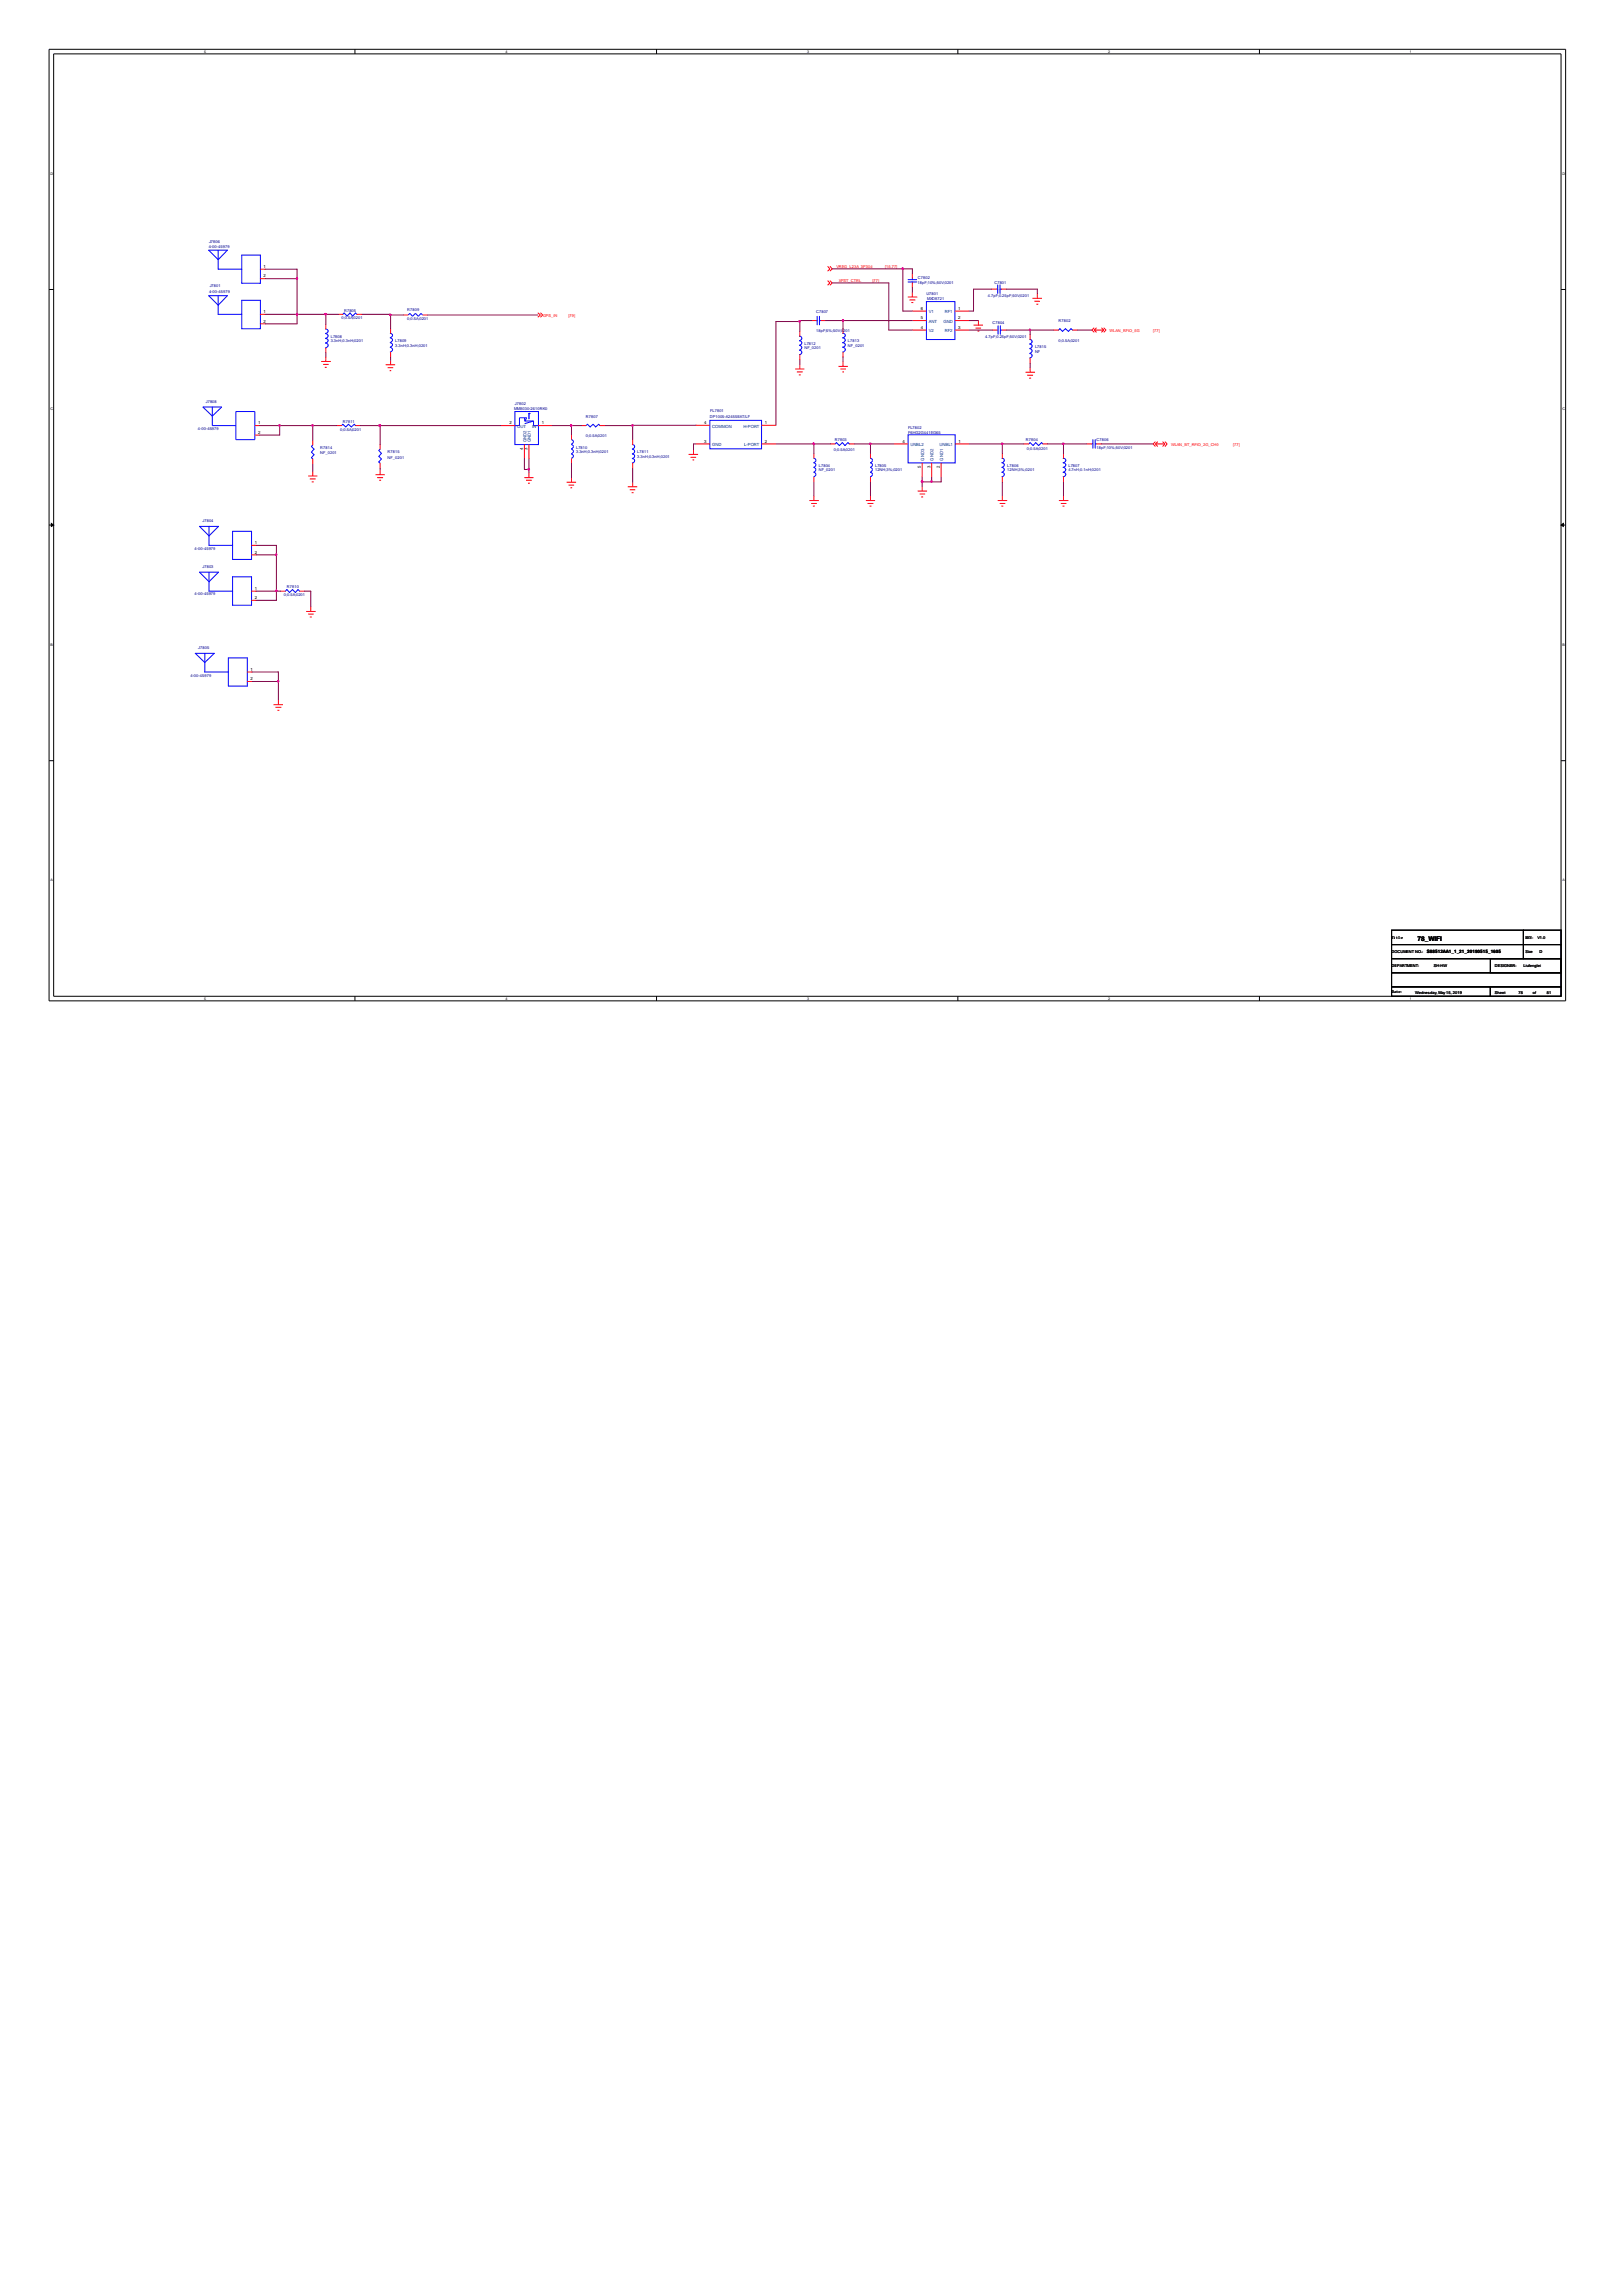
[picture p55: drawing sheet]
<svg xmlns="http://www.w3.org/2000/svg" width="210mm" height="297mm" viewBox="0 0 210 297" stroke-linecap="round" stroke-linejoin="round" font-family="sans-serif">
<defs><g id="words">
<text font-size=".8" x="183.4" y="121.8">78_WIFI</text>
<g font-size=".6">
<text x="34.1" y="34.7">1</text>
<text x="34.1" y="35.9">2</text>
<text x="34.1" y="40.5">1</text>
<text x="34.1" y="41.7">2</text>
<text x="119.2" y="41.3">5</text>
<text x="119.2" y="40.1">6</text>
<text x="124" y="41.3">2</text>
<text x="124" y="40.1">1</text>
<text x="119.2" y="42.5">4</text>
<text x="124" y="42.5">3</text>
<text x="33.4" y="54.9">1</text>
<text x="33.4" y="56.1">2</text>
<text x="65.9" y="54.9">2</text>
<text x="67.7" y="58.2" transform="rotate(-90 67.7 58.2)">4</text>
<text x="68.3" y="58.2" transform="rotate(-90 68.3 58.2)">3</text>
<text x="70.1" y="54.9">1</text>
<text x="91.1" y="57.3">3</text>
<text x="91.1" y="54.8">4</text>
<text x="99" y="54.8">1</text>
<text x="99" y="57.3">2</text>
<text x="116.8" y="57.3">4</text>
<text x="124" y="57.3">1</text>
<text x="119.2" y="60.6" transform="rotate(-90 119.2 60.6)">5</text>
<text x="120.4" y="60.6" transform="rotate(-90 120.4 60.6)">3</text>
<text x="121.6" y="60.6" transform="rotate(-90 121.6 60.6)">2</text>
<text x="33" y="70.4">1</text>
<text x="33" y="71.6">2</text>
<text x="33" y="76.3">1</text>
<text x="33" y="77.5">2</text>
<text x="32.4" y="86.8">1</text>
<text x="32.4" y="88">2</text>
<text x="184.7" y="123.3">S88512AA1_1_21_20190515_1605</text>
</g>
<g font-size=".6" fill="#004080">
<text x="120.2" y="41.8">ANT</text>
<text x="120.2" y="40.5">V1</text>
<text x="122.1" y="41.8">GND</text>
<text x="122.3" y="40.5">RF1</text>
<text x="120.2" y="43">V2</text>
<text x="122.3" y="43">RF2</text>
<text x="66.9" y="55.4">OUT</text>
<text x="68.1" y="57.2" transform="rotate(-90 68.1 57.2)">GND2</text>
<text x="68.7" y="57.2" transform="rotate(-90 68.7 57.2)">GND1</text>
<text x="68.9" y="55.4">IN</text>
<text x="92.2" y="57.7">GND</text>
<text x="92.2" y="55.3">COMMON</text>
<text x="96.2" y="55.3">H-PORT</text>
<text x="96.3" y="57.7">L-PORT</text>
<text x="117.8" y="57.7">UNBL2</text>
<text x="119.6" y="59.6" transform="rotate(-90 119.6 59.6)">GND3</text>
<text x="120.8" y="59.6" transform="rotate(-90 120.8 59.6)">GND2</text>
<text x="121.6" y="57.7">UNBL1</text>
<text x="122" y="59.6" transform="rotate(-90 122 59.6)">GND1</text>
</g>
<g font-size=".5">
<text x="26.4" y="6.8">5</text>
<text x="65.4" y="6.8">4</text>
<text x="104.4" y="6.8">3</text>
<text x="143.4" y="6.8">2</text>
<text x="182.5" y="6.8">1</text>
<text x="6.5" y="22.6">D</text>
<text x="202.2" y="22.6">D</text>
<text x="6.5" y="53.1">C</text>
<text x="202.2" y="53.1">C</text>
<text x="6.5" y="83.6">B</text>
<text x="202.2" y="83.6">B</text>
<text x="6.5" y="114">A</text>
<text x="202.2" y="114">A</text>
<text x="180.1" y="121.4">Title</text>
<text x="180.1" y="123.3">DOCUMENT NO.:</text>
<text x="180.1" y="125.1">DEPARTMENT:</text>
<text x="185.5" y="125.1">SH-HW</text>
<text x="193.5" y="125.1">DESIGNER:</text>
<text x="197.1" y="125.1">Liufenglei</text>
<text x="197.4" y="123.3">Size</text>
<text x="197.4" y="121.4">REV:</text>
<text x="199" y="121.5">V1.0</text>
<text x="199.2" y="123.3">D</text>
<text x="26.4" y="129.3">5</text>
<text x="65.4" y="129.3">4</text>
<text x="104.4" y="129.3">3</text>
<text x="143.4" y="129.3">2</text>
<text x="180.1" y="128.5">Date:</text>
<text x="182.5" y="129.3">1</text>
<text x="183.1" y="128.6">Wednesday, May15, 2019</text>
<text x="193.5" y="128.6">Sheet</text>
<text x="196.5" y="128.6">78</text>
<text x="198.4" y="128.6">of</text>
<text x="200.2" y="128.6">81</text>
</g>
<g font-size=".5" fill="#000080">
<text x="27" y="32.1">4-00-45979</text>
<text x="27.1" y="31.4">J7806</text>
<text x="27.1" y="38">4-00-45979</text>
<text x="27.1" y="37.2">J7801</text>
<text x="44.2" y="41.3">0;0.5A;0201</text>
<text x="44.5" y="40.3">R7805</text>
<text x="52.7" y="40.3">R7809</text>
<text x="52.7" y="41.4">0;0.5A;0201</text>
<text x="105.6" y="40.5">C7807</text>
<text x="118.7" y="36.7">18pF;10%;50V;0201</text>
<text x="118.8" y="36.1">C7802</text>
<text x="119.9" y="38.1">U7801</text>
<text x="120" y="38.8">MXD8721</text>
<text x="127.8" y="38.5">4.7pF;0.25pF;50V;0201</text>
<text x="128.4" y="42">C7804</text>
<text x="128.7" y="36.7">C7801</text>
<text x="137" y="41.7">R7802</text>
<text x="42.8" y="43.7">L7808</text>
<text x="42.8" y="44.3">3.3nH;0.3nH;0201</text>
<text x="51.1" y="44.2">L7809</text>
<text x="51.1" y="44.9">3.3nH;0.3nH;0201</text>
<text x="104.1" y="44.6">L7812</text>
<text x="104.1" y="45.2">NF_0201</text>
<text x="105.6" y="43">18pF;5%;50V;0201</text>
<text x="109.7" y="44.2">L7813</text>
<text x="109.7" y="44.9">NF_0201</text>
<text x="127.5" y="43.8">4.7pF;0.25pF;50V;0201</text>
<text x="133.9" y="45">L7815</text>
<text x="133.9" y="45.6">NF</text>
<text x="137" y="44.2">0;0.5A;0201</text>
<text x="26.6" y="52.1">J7808</text>
<text x="66.5" y="53">MM8030-2610RK0</text>
<text x="66.6" y="52.4">J7802</text>
<text x="91.9" y="53.2">FL7801</text>
<text x="25.6" y="55.7">4-00-45979</text>
<text x="41.4" y="58.1">R7814</text>
<text x="41.4" y="58.8">NF_0201</text>
<text x="44" y="55.7">0;0.5A;0201</text>
<text x="44.4" y="54.7">R7811</text>
<text x="50.2" y="58.6">R7815</text>
<text x="50.2" y="59.3">NF_0201</text>
<text x="74.5" y="58">L7810</text>
<text x="74.5" y="58.6">3.3nH;0.3nH;0201</text>
<text x="75.8" y="54">R7807</text>
<text x="75.8" y="56.5">0;0.5A;0201</text>
<text x="82.5" y="58.6">L7811</text>
<text x="82.5" y="59.3">3.3nH;0.3nH;0201</text>
<text x="91.9" y="54">DP1005-A2455EAT/LF</text>
<text x="107.9" y="58.4">0;0.5A;0201</text>
<text x="108" y="57.1">R7803</text>
<text x="117.5" y="55.5">FL7802</text>
<text x="117.5" y="56.1">F6HG2G441EG65</text>
<text x="132.8" y="57.1">R7804</text>
<text x="132.9" y="58.3">0;0.5A;0201</text>
<text x="141.9" y="57.1">C7806</text>
<text x="141.9" y="58.2">18pF;10%;50V;0201</text>
<text x="106" y="60.4">L7804</text>
<text x="106" y="61">NF_0201</text>
<text x="113.2" y="60.4">L7805</text>
<text x="113.2" y="61">12NH;3%;0201</text>
<text x="130.3" y="60.4">L7806</text>
<text x="130.3" y="61">12NH;3%;0201</text>
<text x="138.3" y="60.4">L7807</text>
<text x="138.3" y="61">4.7nH;0.1nH;0201</text>
<text x="25.2" y="71.1">4-00-45979</text>
<text x="26.2" y="67.6">J7804</text>
<text x="25.2" y="77">4-00-45979</text>
<text x="26.2" y="73.5">J7803</text>
<text x="36.7" y="77.1">0;0.5A;0201</text>
<text x="37.1" y="76.1">R7810</text>
<text x="25.7" y="84">J7805</text>
<text x="24.6" y="87.5">4-00-45979</text>
</g>
<g font-size=".5" fill="#f00">
<text x="108.2" y="34.7">VREG_L23A_3P304</text>
<text x="114.6" y="34.7">[15,77]</text>
<text x="70.3" y="41">GPS_IN</text>
<text x="73.6" y="41">[79]</text>
<text x="108.5" y="36.5">XPST_CTRL</text>
<text x="112.9" y="36.5">[77]</text>
<text x="143.6" y="42.9">WLAN_RFIO_5G</text>
<text x="149.2" y="42.9">[77]</text>
<text x="151.6" y="57.6">WLAN_BT_RFIO_2G_CH0</text>
<text x="159.6" y="57.6">[77]</text>
</g>
</g></defs>
<g fill="none" stroke="#000" stroke-width=".13">
<path d="M6.3 6.4h196.3v123.1h-196.3zM6.9 7h195.1v121.9h-195.1zM45.9 6.4v.6M85 6.4v.6M124 6.4v.6M163 6.4v.6M6.3 37.5h.6M202 37.5h.6M6.3 67.9h.6M202 67.9h.6M6.3 98.4h.6M202 98.4h.6"/>
<path d="M45.9 128.9v.6M85 128.9v.6M124 128.9v.6M163 128.9v.6M180.1 120.3h17v1.9h-17zM180.1 122.2h17v1.8h-17zM180.1 127.7h12.8v1.2h-12.8zM180.1 125.8h21.9v1.9h-21.9zM180.1 124h21.9v1.8h-21.9zM192.9 127.7h9.1v1.2h-9.1zM192.9 124h9.1v1.8h-9.1zM197.1 120.3h4.9v1.9h-4.9z"/>
<path d="M197.1 122.2h4.9v1.8h-4.9z"/>
</g>
<g fill="#000" stroke="#000" stroke-width=".13">
<path d="M6.6 67.7l.3 .2-.3 .2z" fill-rule="evenodd"/>
<path d="M202 67.9l.3-.2v.4z" fill-rule="evenodd"/>
</g>
<g fill="none" stroke="#f00" stroke-width=".13">
<path d="M33.7 34.8h.6M33.7 36.1h.6M107.1 34.4l.3 .4-.3 .3M107.1 36.3l.3 .3-.3 .3M107.4 34.4l.3 .4-.3 .3M107.4 36.3l.3 .3-.3 .3M117.5 38.4h1.2M117.7 38.8h.7M117.9 39.1h.3M118.1 35.4v.6M118.1 36.6v.6M118.1 37.8v.6"/>
<path d="M128.4 37.4h.6M129.6 37.4h.6M133.6 38.6h1.2M133.9 39h.7M134.1 39.4h.3M134.2 38v.6M33 55.1h.6M33 56.3h.6M33.7 40.7h.6M33.7 41.9h.6M40.5 57v.6M40.5 59.4v.6"/>
<path d="M41.6 46.8h1.2M41.8 47.1h.7M42 47.5h.3M42.2 42v.6M42.2 45v.6M42.2 46.2v.6M43.6 55.1h.6M43.8 40.7h.6M46 55.1h.6M46.2 40.7h.6M49.2 57.5v.6M49.2 59.9v.7"/>
<path d="M49.9 47.2h1.2M50.2 47.6h.7M50.4 47.9h.2M50.5 42.5v.6M50.5 45.6v.6M50.5 46.6v.6M52.2 40.8h.6M54.7 40.8h.6M64.8 55.1h1.8M67.9 57.5v1.8M68.5 57.5v1.8M69.6 40.5l.3 .3-.3 .2"/>
<path d="M69.7 55.1h1.8M69.9 40.5l.3 .3-.3 .2M74 56.3v.6M74 59.3v.6M75.2 55.1h.6M77.6 55.1h.7M81.9 56.9v.6M81.9 59.9v.7M89.1 58.8h1.2M89.4 59.2h.7M89.6 59.5h.2M89.7 58.2v.6"/>
<path d="M90 57.4h1.9M90 55h1.9M98.6 57.4h1.8M98.6 55h1.8M102.9 47.7h1.2M103.1 48.1h.8M103.4 48.5h.2M103.5 42.9v.6M103.5 45.9v.7M103.5 47.1v.6M105 41.5h.6M105.3 58.7v.6"/>
<path d="M106.3 41.5h.5M107.5 57.4h.6M108.5 47.4h1.2M108.8 47.7h.7M109 48.1h.2M109.1 42.5v.6M109.1 45.6v.6M109.1 46.8v.6M109.9 57.4h.6M112.6 58.7v.6M115.7 57.4h1.8M118.1 42.7h1.8"/>
<path d="M118.1 40.2h1.8M118.1 41.5h1.8M119.3 59.9v1.8M120.6 59.9v1.8M121.8 59.9v1.8M123.6 42.7h1.8M123.6 40.2h1.8M123.6 41.5h1.8M123.6 57.4h1.8M126 42.1h1.2M126.2 42.4h.8M126.5 42.8h.2"/>
<path d="M126.6 41.5v.6M128.4 42.7h.6M129.7 42.7h.6M129.7 58.7v.6M132.5 57.4h.6M132.7 48.2h1.2M132.9 48.5h.8M133.2 48.9h.2M133.3 43.3v.6M133.3 46.3v.7M133.3 47.6v.6M135 57.4h.6"/>
<path d="M136.4 42.7h.6M137.6 58.7v.6M138.8 42.7h.6M140.7 57.4h.6M141.6 42.4l-.3 .3 .3 .3M141.6 42.7l.3 .3M141.6 42.7h1.2M141.9 42.4l-.3 .3M141.9 57.4h.6M142.5 42.4l.3 .3M142.8 42.4l.3 .3-.3 .3M142.8 42.7l-.3 .3"/>
<path d="M149.5 57.1l-.3 .3 .3 .4M149.5 57.4l.3 .4M149.5 57.4h1.2M149.8 57.1l-.3 .3M150.5 57.1l.2 .3M150.7 57.1l.3 .3-.3 .4M150.7 57.4l-.2 .4M32.6 70.6h.5M32.6 71.8h.5M32.6 76.5h.5M32.6 77.7h.5M36.3 76.5h.6"/>
<path d="M38.8 76.5h.6M39.6 79.1h1.3M39.9 79.4h.7M39.9 61.6h1.2M40.1 79.8h.2M40.1 62h.8M40.2 78.5v.6M40.3 62.3h.3M40.5 61v.6M48.6 61.4h1.2M48.8 61.8h.8M49.1 62.1h.2"/>
<path d="M49.2 60.8v.6M67.9 61.8h1.1M68.1 62.1h.7M68.3 62.5h.3M68.5 61.2v.6M73.3 62.4h1.2M73.6 62.8h.7M73.8 63.1h.2M74 61.8v.6M81.2 63h1.3M81.5 63.4h.7M81.7 63.7h.3"/>
<path d="M81.9 62.4v.6M104.7 64.8h1.3M105 65.1h.7M105.2 65.5h.3M105.3 61.7v.6M105.3 64.2v.6M112.1 64.8h1.1M112.3 65.1h.7M112.5 65.5h.3M112.6 61.7v.6M112.6 64.2v.6M118.7 63.5h1.3"/>
<path d="M119 63.9h.7M119.2 64.3h.3M119.3 62.9v.6M129.1 64.8h1.2M129.4 65.1h.7M129.6 65.5h.2M129.7 61.7v.6M129.7 64.2v.6M137 64.8h1.3M137.3 65.1h.7M137.5 65.5h.3M137.6 61.7v.6"/>
<path d="M137.6 64.2v.6M32 86.9h.6M32 88.2h.6M35.4 91.2h1.2M35.6 91.5h.8M35.9 91.9h.3M36 90.5v.7"/>
</g>
<g fill="none" stroke="#00f" stroke-width=".13">
<path d="M27 32.4h2.4l-1.2 1.2zM27 38.3h2.4l-1.2 1.2zM28.2 32.4v2.4h3.1M28.2 38.3v2.4h3.1M31.3 33h2.4v3.6h-2.4zM31.3 38.8h2.4v3.7h-2.4zM117.5 36.2h1.1M117.5 36.5h1.1M118.1 36v.2M118.1 36.5v.1M119.9 39h3.7v4.9h-3.7zM129 37.4h.1"/>
<path d="M129.1 36.9v1.1M129.4 37.4h.2M129.4 36.9v1.1M26.2 52.6h2.5l-1.2 1.2zM27.5 52.6v2.5h3M30.5 53.2h2.5v3.7h-2.5zM40.5 57.6l-.2 .2 .3 .3-.3 .4 .3 .3-.3 .4 .2 .2M42.1 42.6a.28 .28 0 0 1 .4 .2 .28 .28 0 0 1-.4 .3M42.1 43.2a.3 .3 0 0 1 .4 .3 .3 .3 0 0 1-.4 .3M42.1 43.8a.28 .28 0 0 1 .4 .3 .28 .28 0 0 1-.4 .3M42.1 44.4a.3 .3 0 0 1 .4 .3 .3 .3 0 0 1-.4 .3M44.2 55.1l.2-.2 .3 .3 .4-.3 .4 .3 .3-.3 .2 .2"/>
<path d="M44.4 40.7l.1-.2 .4 .4 .4-.4 .3 .4 .4-.4 .2 .2M49.2 58.1l-.2 .2 .4 .4-.4 .3 .4 .4-.4 .4 .2 .1M50.5 43.1l.3 .2a.3 .3 0 0 1-.3 .4M50.5 43.7l.3 .2a.35 .35 0 0 1-.3 .4M50.5 44.4l.3 .1a.3 .3 0 0 1-.3 .4M50.5 44.9l.3 .3v.2l-.3 .1M52.8 40.8l.2-.3 .4 .4 .4-.4 .3 .4 .4-.4 .2 .3M66.6 53.2h3.1v4.3h-3.1zM67.9 54v.5l.3-.5h-1v1.1h-.6M67.9 54.8l1.1-.3v.6h.7M73.9 56.9l.3 .1a.35 .35 0 0 1-.3 .5M73.9 57.5l.3 .1a.3 .3 0 0 1-.3 .5"/>
<path d="M73.9 58.1l.3 .3v.1l-.3 .2M73.9 58.7l.3 .2a.3 .3 0 0 1-.3 .4M75.8 55.1l.2-.2 .4 .3 .4-.3 .3 .3 .4-.3 .1 .2M81.8 57.5h.2a.28 .28 0 0 1 .1 .4 .28 .28 0 0 1-.3 .2M81.8 58.1a.3 .3 0 0 1 .3 .3 .3 .3 0 0 1-.3 .3M81.8 58.7l.2 .1a.28 .28 0 0 1 .1 .3 .28 .28 0 0 1-.3 .2M81.8 59.3l.2 .1a.28 .28 0 0 1 .1 .3 .28 .28 0 0 1-.3 .2M91.9 54.4h6.7v3.7h-6.7zM103.5 43.5h.1a.28 .28 0 0 1 .1 .4 .28 .28 0 0 1-.2 .2M103.5 44.1h.1a.28 .28 0 0 1 .1 .3 .28 .28 0 0 1-.2 .2M103.5 44.7h.1a.3 .3 0 0 1 .1 .4 .3 .3 0 0 1-.2 .2M103.5 45.3l.1 .1a.28 .28 0 0 1 .1 .3 .28 .28 0 0 1-.2 .2"/>
<path d="M105.3 59.3h.1a.28 .28 0 0 1 .2 .3 .28 .28 0 0 1-.3 .2M105.3 59.9h.1a.28 .28 0 0 1 .2 .3 .28 .28 0 0 1-.3 .2M105.6 41.5h.1M105.7 40.9v1.1M106 41.5h.3M106 40.9v1.1M108.1 57.4l.1-.1 .4 .3 .4-.3 .3 .3 .4-.3 .2 .1M109.1 43.1a.28 .28 0 0 1 .3 .3 .28 .28 0 0 1-.3 .3M109.1 43.7a.3 .3 0 0 1 .3 .3 .3 .3 0 0 1-.3 .3M109.1 44.4a.28 .28 0 0 1 .3 .2 .28 .28 0 0 1-.3 .3M109.1 44.9a.3 .3 0 0 1 .3 .3 .3 .3 0 0 1-.3 .3M112.6 59.3h.2a.28 .28 0 0 1 .1 .3 .28 .28 0 0 1-.3 .2"/>
<path d="M112.6 59.9h.2a.28 .28 0 0 1 .1 .3 .28 .28 0 0 1-.3 .2M117.5 56.2h6.1v3.7h-6.1zM129 42.7h.2M129.2 42.1v1.2M129.5 42.7h.2M129.5 42.1v1.2M129.7 59.3h.1a.28 .28 0 0 1 .2 .3 .28 .28 0 0 1-.3 .2M129.7 59.9h.1a.28 .28 0 0 1 .2 .3 .28 .28 0 0 1-.3 .2M133.1 57.4l.2-.1 .4 .3 .3-.3 .4 .3 .4-.3 .2 .1M133.3 43.9l.1 .1a.28 .28 0 0 1 .2 .3 .28 .28 0 0 1-.3 .2M133.3 44.5h.1a.28 .28 0 0 1 .2 .4 .28 .28 0 0 1-.3 .2M133.3 45.1l.1 .1a.3 .3 0 0 1 .2 .3 .3 .3 0 0 1-.3 .2"/>
<path d="M133.3 45.7l.1 .1a.28 .28 0 0 1 .2 .3 .28 .28 0 0 1-.3 .2M137 42.7l.2-.2 .3 .4 .4-.4 .4 .4 .3-.4 .2 .2M137.6 59.3a.28 .28 0 0 1 .3 .3 .28 .28 0 0 1-.3 .2M137.6 59.9a.28 .28 0 0 1 .3 .3 .28 .28 0 0 1-.3 .2M141.3 57.4h.1M141.4 56.9v1.1M141.7 57.4h.2M141.7 56.9v1.1M25.8 68.1h2.5l-1.2 1.2zM25.8 74h2.5l-1.2 1.3zM27.1 68.1v2.5h3M27.1 74v2.5h3"/>
<path d="M30.1 68.7h2.5v3.7h-2.5zM30.1 74.6h2.5v3.7h-2.5zM36.9 76.5l.2-.2 .4 .4 .3-.4 .4 .4 .4-.4 .2 .2M105.3 60.5h.1a.3 .3 0 0 1 .2 .4 .3 .3 0 0 1-.3 .2M105.3 61.1h.1a.28 .28 0 0 1 .2 .4 .28 .28 0 0 1-.3 .2M112.6 60.5h.2a.3 .3 0 0 1 .1 .4 .3 .3 0 0 1-.3 .2M112.6 61.1h.2a.28 .28 0 0 1 .1 .4 .28 .28 0 0 1-.3 .2M129.7 60.5h.1a.3 .3 0 0 1 .2 .4 .3 .3 0 0 1-.3 .2M129.7 61.1h.1a.28 .28 0 0 1 .2 .4 .28 .28 0 0 1-.3 .2M137.6 60.5a.3 .3 0 0 1 .3 .3 .3 .3 0 0 1-.3 .3M137.6 61.1a.28 .28 0 0 1 .3 .3 .28 .28 0 0 1-.3 .3M25.3 84.5h2.4l-1.2 1.2z"/>
<path d="M26.5 84.5v2.4h3M29.5 85.1h2.5v3.7h-2.5z"/>
</g>
<path d="M69 54.5h-1.1" fill="none" stroke="#00f" stroke-width=".13" stroke-dasharray="6.1 2" stroke-linecap="butt"/>
<path d="M68.5 53.5h.1M68.5 53.5v.7" fill="none" stroke="#00f" stroke-width=".17"/>
<g fill="none" stroke="#800040" stroke-width=".13">
<path d="M34.3 34.8h4.1v7.1h-4.1M34.3 36.1h4.1M107.7 36.6h7.3v6.1h3.1M107.7 34.8h10.4v.6M116.8 34.8v5.4h1.3M118.1 37.2v.6M128.4 37.4h-2.4v2.8h-.6M130.2 37.4h4v.6M33.6 55.1h10M34.3 40.7h9.5M36.2 55.1v1.2h-2.6M40.5 55.1v1.9"/>
<path d="M42.2 40.7v1.3M42.2 45.6v.6M46.6 55.1h18.2M46.8 40.7h3.7v1.8M49.1 55.1h.1M49.2 55.1v2.4M50.5 46.2v.4M50.5 40.8h1.7M55.3 40.8h14.3M67.9 59.3v1.4h.6M68.5 59.3v1.9M71.5 55.1h3.7"/>
<path d="M74 55.1v1.2M74 59.9v1.9M81.9 55.1v1.8M90 57.4h-.3v.8M90 55l-11.7 .1M100.4 57.4h7.1M103.5 41.6h-3.1v13.4M103.5 46.6v.5M105 41.5h-1.5v1.4M105.3 57.4v1.3M106.8 41.5h11.3M109.1 41.5v1"/>
<path d="M109.1 46.2v.6M110.5 57.4h5.2M112.6 57.4v1.3M125.4 41.5h1.2M125.4 42.7h3M125.4 57.4h7.1M129.7 57.4v1.3M130.3 42.7h6.1M133.3 42.7v.6M133.3 47v.6M135.6 57.4h5.1M137.6 57.4v1.3"/>
<path d="M139.4 42.7h1.9M142.5 57.4h6.7M33.1 76.5h3.2M33.1 70.6h2.7v7.1h-2.7M33.1 71.8h2.7M39.4 76.5h.8v2M40.5 60v1M49.2 60.6v.2M81.9 60.6v1.8M105.3 62.3v1.9M112.6 62.3v1.9M119.3 61.7v1.2"/>
<path d="M120.6 61.7v.6M121.8 61.7v.6h-2.5M129.7 62.3v1.9M137.6 62.3v1.9M32.6 86.9h3.4v3.6M32.6 88.2h3.4"/>
</g>
<g fill="#f0f" stroke="#f0f" stroke-width=".13">
<path d="M103.4 41.5h.1v.1h-.1z" fill-rule="evenodd"/>
<path d="M112.5 57.3h.2v.2h-.2z" fill-rule="evenodd"/>
<path d="M129.6 57.3h.1v.2h-.1z" fill-rule="evenodd"/>
<path d="M120.5 62.2l.1 .1-.1 .1z" fill-rule="evenodd"/>
<path d="M119.2 62.2l.2 .1-.1 .1z" fill-rule="evenodd"/>
<path d="M42.1 40.6h.1v.1h-.1z" fill-rule="evenodd"/>
<path d="M73.8 55h.2l-.1 .1z" fill-rule="evenodd"/>
<path d="M81.8 55h.1v.1h-.1z" fill-rule="evenodd"/>
<path d="M68.4 60.6h.1v.2h-.1z" fill-rule="evenodd"/>
<path d="M137.5 57.3h.2v.2h-.2z" fill-rule="evenodd"/>
<path d="M38.4 40.6h.1l-.1 .2z" fill-rule="evenodd"/>
<path d="M38.4 36h.1l-.1 .1z" fill-rule="evenodd"/>
<path d="M35.7 76.4h.2l-.2 .1z" fill-rule="evenodd"/>
<path d="M35.7 71.7h.1v.1h-.1z" fill-rule="evenodd"/>
<path d="M35.9 88.1h.2v.1h-.2z" fill-rule="evenodd"/>
<path d="M116.7 34.7h.2v.1h-.2z" fill-rule="evenodd"/>
<path d="M133.2 42.6h.1v.1h-.1z" fill-rule="evenodd"/>
<path d="M109 41.4h.2l-.1 .2z" fill-rule="evenodd"/>
<path d="M105.2 57.3h.2v.2h-.2z" fill-rule="evenodd"/>
<path d="M49.1 55h.1v.1h-.1z" fill-rule="evenodd"/>
<path d="M49 55h.2l-.1 .1z" fill-rule="evenodd"/>
<path d="M40.4 55h.1v.1h-.1z" fill-rule="evenodd"/>
<path d="M50.4 40.7h.2l-.1 .1z" fill-rule="evenodd"/>
<path d="M36.1 55h.1v.1h-.1z" fill-rule="evenodd"/>
<path d="M103.4 41.5h.1v.1h-.1z" fill-rule="evenodd"/>
<path d="M112.5 57.3h.2v.2h-.2z" fill-rule="evenodd"/>
<path d="M129.6 57.3h.1v.2h-.1z" fill-rule="evenodd"/>
<path d="M120.5 62.2l.1 .1-.1 .1z" fill-rule="evenodd"/>
<path d="M119.2 62.2l.2 .1-.1 .1z" fill-rule="evenodd"/>
<path d="M42.1 40.6h.1v.1h-.1z" fill-rule="evenodd"/>
<path d="M73.8 55h.2l-.1 .1z" fill-rule="evenodd"/>
<path d="M81.8 55h.1v.1h-.1z" fill-rule="evenodd"/>
<path d="M68.4 60.6h.1v.2h-.1z" fill-rule="evenodd"/>
<path d="M137.5 57.3h.2v.2h-.2z" fill-rule="evenodd"/>
<path d="M38.4 40.6h.1l-.1 .2z" fill-rule="evenodd"/>
<path d="M38.4 36h.1l-.1 .1z" fill-rule="evenodd"/>
<path d="M35.7 76.4h.2l-.2 .1z" fill-rule="evenodd"/>
<path d="M35.7 71.7h.1v.1h-.1z" fill-rule="evenodd"/>
<path d="M35.9 88.1h.2v.1h-.2z" fill-rule="evenodd"/>
<path d="M116.7 34.7h.2v.1h-.2z" fill-rule="evenodd"/>
<path d="M133.2 42.6h.1v.1h-.1z" fill-rule="evenodd"/>
<path d="M109 41.4h.2l-.1 .2z" fill-rule="evenodd"/>
<path d="M105.2 57.3h.2v.2h-.2z" fill-rule="evenodd"/>
<path d="M49.1 55h.1v.1h-.1z" fill-rule="evenodd"/>
<path d="M49 55h.2l-.1 .1z" fill-rule="evenodd"/>
<path d="M40.4 55h.1v.1h-.1z" fill-rule="evenodd"/>
<path d="M50.4 40.7h.2l-.1 .1z" fill-rule="evenodd"/>
<path d="M36.1 55h.1v.1h-.1z" fill-rule="evenodd"/>
</g>
<use href="#words"/>
</svg>
